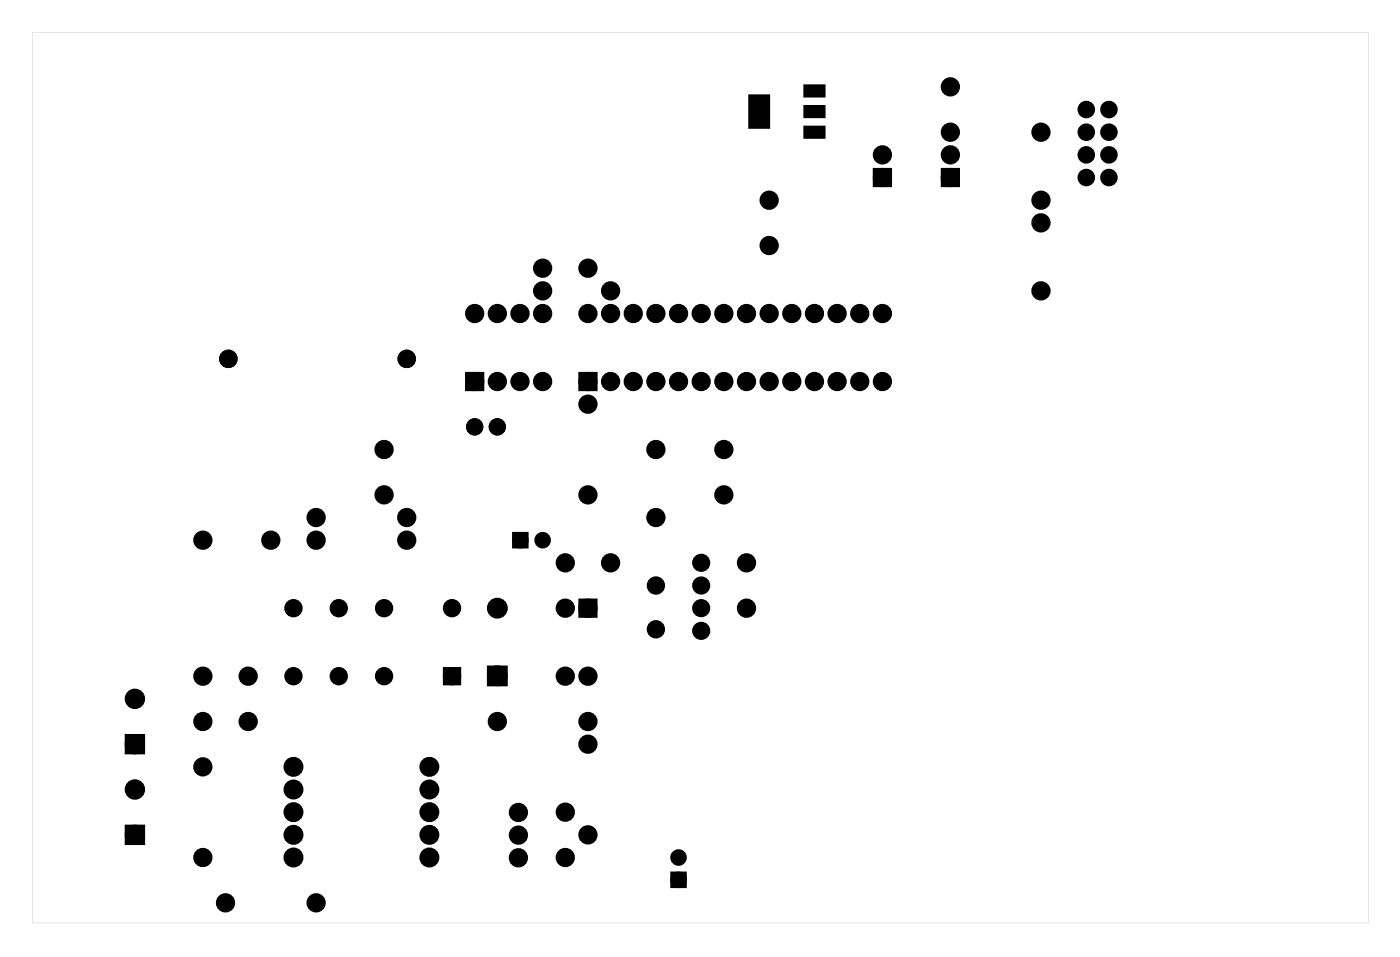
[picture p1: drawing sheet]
<svg xmlns="http://www.w3.org/2000/svg" width="157mm" height="107mm" viewBox="0 0 157 107" stroke-linecap="round" stroke-linejoin="round" font-family="sans-serif">
<g fill="#000">
<path d="M84 10.7h2.2v3.6h-2.2zM90.2 14.2h2.2v1.2h-2.2zM90.2 11.9h2.2v1.2h-2.2zM90.2 9.6h2.2v1.2h-2.2zM98.2 19.2h1.4v1.4h-1.4zM105.9 19.2h1.4v1.4h-1.4zM52.5 42.1h1.4v1.4h-1.4zM57.7 59.9h1.2v1.2h-1.2zM65.2 42.1h1.4v1.4h-1.4zM50 75.1h1.3v1.3h-1.3zM55 75h1.6v1.5h-1.6zM65.2 67.5h1.4v1.4h-1.4z"/>
<path d="M14.4 92.8h1.5v1.5h-1.5zM14.4 82.6h1.5v1.6h-1.5zM75.5 98h1.2v1.2h-1.2z"/>
<path d="M3.6 3.6h149.8v99.8h-149.8zM3.6 3.6v99.8h149.8v-99.8z"/>
</g>
<g fill="#000">
<circle cx="98.9" cy="17.4" r=".7"/>
<circle cx="98.9" cy="19.9" r=".7"/>
<circle cx="106.6" cy="14.8" r=".7"/>
<circle cx="106.6" cy="9.7" r=".7"/>
<circle cx="106.6" cy="17.4" r=".7"/>
<circle cx="106.6" cy="19.9" r=".7"/>
<circle cx="116.7" cy="14.8" r=".7"/>
<circle cx="121.8" cy="17.4" r=".64"/>
<circle cx="121.8" cy="19.9" r=".64"/>
<circle cx="121.8" cy="12.3" r=".64"/>
<circle cx="121.8" cy="14.8" r=".64"/>
<circle cx="124.3" cy="19.9" r=".64"/>
<circle cx="124.3" cy="17.4" r=".64"/>
<circle cx="124.3" cy="12.3" r=".64"/>
<circle cx="124.3" cy="14.8" r=".64"/>
<circle cx="53.2" cy="35.1" r=".7"/>
<circle cx="55.8" cy="35.1" r=".7"/>
<circle cx="58.3" cy="35.1" r=".7"/>
<circle cx="60.8" cy="32.6" r=".7"/>
<circle cx="60.8" cy="30.1" r=".7"/>
<circle cx="60.8" cy="35.1" r=".7"/>
<circle cx="65.9" cy="30.1" r=".7"/>
<circle cx="65.9" cy="35.1" r=".7"/>
<circle cx="68.5" cy="32.6" r=".7"/>
<circle cx="68.5" cy="35.1" r=".7"/>
<circle cx="71" cy="35.1" r=".7"/>
<circle cx="73.5" cy="35.1" r=".7"/>
<circle cx="76.1" cy="35.1" r=".7"/>
<circle cx="78.6" cy="35.1" r=".7"/>
<circle cx="81.2" cy="35.1" r=".7"/>
<circle cx="83.7" cy="35.1" r=".7"/>
<circle cx="86.2" cy="22.4" r=".7"/>
<circle cx="86.2" cy="27.5" r=".7"/>
<circle cx="86.2" cy="35.1" r=".7"/>
<circle cx="88.8" cy="35.1" r=".7"/>
<circle cx="91.3" cy="35.1" r=".7"/>
<circle cx="93.9" cy="35.1" r=".7"/>
<circle cx="96.4" cy="35.1" r=".7"/>
<circle cx="98.9" cy="35.1" r=".7"/>
<circle cx="116.7" cy="32.6" r=".7"/>
<circle cx="116.7" cy="25" r=".7"/>
<circle cx="116.7" cy="22.4" r=".7"/>
<circle cx="25.6" cy="40.2" r=".78"/>
<circle cx="35.4" cy="58" r=".7"/>
<circle cx="43.1" cy="50.4" r=".7"/>
<circle cx="43.1" cy="55.5" r=".7"/>
<circle cx="45.6" cy="58" r=".7"/>
<circle cx="45.6" cy="40.2" r=".78"/>
<circle cx="53.2" cy="47.8" r=".62"/>
<circle cx="53.2" cy="42.8" r=".7"/>
<circle cx="55.8" cy="47.8" r=".62"/>
<circle cx="55.8" cy="42.8" r=".7"/>
<circle cx="58.3" cy="42.8" r=".7"/>
<circle cx="60.8" cy="42.8" r=".7"/>
<circle cx="65.9" cy="55.5" r=".7"/>
<circle cx="65.9" cy="45.3" r=".7"/>
<circle cx="65.9" cy="42.8" r=".7"/>
<circle cx="68.5" cy="42.8" r=".7"/>
<circle cx="71" cy="42.8" r=".7"/>
<circle cx="73.5" cy="58" r=".7"/>
<circle cx="73.5" cy="50.4" r=".7"/>
<circle cx="73.5" cy="42.8" r=".7"/>
<circle cx="76.1" cy="42.8" r=".7"/>
<circle cx="78.6" cy="42.8" r=".7"/>
<circle cx="81.2" cy="55.5" r=".7"/>
<circle cx="81.2" cy="50.4" r=".7"/>
<circle cx="81.2" cy="42.8" r=".7"/>
<circle cx="83.7" cy="42.8" r=".7"/>
<circle cx="86.2" cy="42.8" r=".7"/>
<circle cx="88.8" cy="42.8" r=".7"/>
<circle cx="91.3" cy="42.8" r=".7"/>
<circle cx="93.9" cy="42.8" r=".7"/>
<circle cx="96.4" cy="42.8" r=".7"/>
<circle cx="98.9" cy="42.8" r=".7"/>
<circle cx="15.1" cy="78.3" r=".76"/>
<circle cx="22.7" cy="75.8" r=".7"/>
<circle cx="22.7" cy="60.5" r=".7"/>
<circle cx="27.8" cy="75.8" r=".7"/>
<circle cx="30.4" cy="60.5" r=".7"/>
<circle cx="32.9" cy="75.8" r=".65"/>
<circle cx="32.9" cy="68.2" r=".65"/>
<circle cx="35.4" cy="60.5" r=".7"/>
<circle cx="38" cy="68.2" r=".65"/>
<circle cx="38" cy="75.8" r=".65"/>
<circle cx="43.1" cy="75.8" r=".65"/>
<circle cx="43.1" cy="68.2" r=".65"/>
<circle cx="45.6" cy="60.5" r=".7"/>
<circle cx="50.7" cy="75.8" r=".65"/>
<circle cx="50.7" cy="68.2" r=".65"/>
<circle cx="55.8" cy="75.7" r=".79"/>
<circle cx="55.8" cy="68.2" r=".79"/>
<circle cx="58.3" cy="60.5" r=".6"/>
<circle cx="60.8" cy="60.5" r=".6"/>
<circle cx="63.4" cy="75.8" r=".7"/>
<circle cx="63.4" cy="68.2" r=".7"/>
<circle cx="63.4" cy="63.1" r=".7"/>
<circle cx="65.9" cy="75.8" r=".7"/>
<circle cx="65.9" cy="68.2" r=".7"/>
<circle cx="68.5" cy="63.1" r=".7"/>
<circle cx="73.5" cy="65.6" r=".65"/>
<circle cx="73.5" cy="70.5" r=".65"/>
<circle cx="78.6" cy="68.2" r=".64"/>
<circle cx="78.6" cy="65.6" r=".64"/>
<circle cx="78.6" cy="70.7" r=".64"/>
<circle cx="78.6" cy="63.1" r=".64"/>
<circle cx="83.7" cy="63.1" r=".7"/>
<circle cx="83.7" cy="68.2" r=".7"/>
<circle cx="15.1" cy="83.4" r=".76"/>
<circle cx="15.1" cy="88.5" r=".76"/>
<circle cx="15.1" cy="93.6" r=".76"/>
<circle cx="22.7" cy="96.1" r=".7"/>
<circle cx="22.7" cy="85.9" r=".7"/>
<circle cx="22.7" cy="80.9" r=".7"/>
<circle cx="27.8" cy="80.9" r=".7"/>
<circle cx="32.9" cy="91" r=".74"/>
<circle cx="32.9" cy="85.9" r=".74"/>
<circle cx="32.9" cy="88.5" r=".74"/>
<circle cx="32.9" cy="93.6" r=".74"/>
<circle cx="32.9" cy="96.1" r=".74"/>
<circle cx="48.1" cy="91" r=".74"/>
<circle cx="48.1" cy="85.9" r=".74"/>
<circle cx="48.1" cy="88.5" r=".74"/>
<circle cx="48.1" cy="93.6" r=".74"/>
<circle cx="48.1" cy="96.1" r=".74"/>
<circle cx="55.8" cy="80.9" r=".7"/>
<circle cx="58.1" cy="91" r=".7"/>
<circle cx="58.1" cy="96.1" r=".7"/>
<circle cx="58.1" cy="93.6" r=".7"/>
<circle cx="63.4" cy="96.1" r=".7"/>
<circle cx="63.4" cy="91" r=".7"/>
<circle cx="65.9" cy="83.4" r=".7"/>
<circle cx="65.9" cy="93.6" r=".7"/>
<circle cx="65.9" cy="80.9" r=".7"/>
<circle cx="76.1" cy="96.1" r=".6"/>
<circle cx="76.1" cy="98.6" r=".6"/>
<circle cx="25.3" cy="101.2" r=".7"/>
<circle cx="35.4" cy="101.2" r=".7"/>
</g>
<g fill="none" stroke="#000" stroke-width=".76" stroke-linecap="butt">
<path d="M98.2 19.2h1.4v1.4h-1.4zM105.9 19.2h1.4v1.4h-1.4zM52.5 42.1h1.4v1.4h-1.4zM65.2 42.1h1.4v1.4h-1.4zM55 75h1.6v1.5h-1.6zM65.2 67.5h1.4v1.4h-1.4zM14.4 92.8h1.5v1.5h-1.5zM14.4 82.6h1.5v1.6h-1.5z"/>
<circle cx="98.9" cy="17.4" r=".7"/>
<circle cx="98.9" cy="19.9" r=".7"/>
<circle cx="106.6" cy="14.8" r=".7"/>
<circle cx="106.6" cy="9.7" r=".7"/>
<circle cx="106.6" cy="17.4" r=".7"/>
<circle cx="106.6" cy="19.9" r=".7"/>
<circle cx="116.7" cy="14.8" r=".7"/>
<circle cx="53.2" cy="35.1" r=".7"/>
<circle cx="55.8" cy="35.1" r=".7"/>
<circle cx="58.3" cy="35.1" r=".7"/>
<circle cx="60.8" cy="30.1" r=".7"/>
<circle cx="60.8" cy="32.6" r=".7"/>
<circle cx="60.8" cy="35.1" r=".7"/>
<circle cx="65.9" cy="30.1" r=".7"/>
<circle cx="65.9" cy="35.1" r=".7"/>
<circle cx="68.5" cy="32.6" r=".7"/>
<circle cx="68.5" cy="35.1" r=".7"/>
<circle cx="71" cy="35.1" r=".7"/>
<circle cx="73.5" cy="35.1" r=".7"/>
<circle cx="76.1" cy="35.1" r=".7"/>
<circle cx="78.6" cy="35.1" r=".7"/>
<circle cx="81.2" cy="35.1" r=".7"/>
<circle cx="83.7" cy="35.1" r=".7"/>
<circle cx="86.2" cy="27.5" r=".7"/>
<circle cx="86.2" cy="22.4" r=".7"/>
<circle cx="86.2" cy="35.1" r=".7"/>
<circle cx="88.8" cy="35.1" r=".7"/>
<circle cx="91.3" cy="35.1" r=".7"/>
<circle cx="93.9" cy="35.1" r=".7"/>
<circle cx="96.4" cy="35.1" r=".7"/>
<circle cx="98.9" cy="35.1" r=".7"/>
<circle cx="116.7" cy="32.6" r=".7"/>
<circle cx="116.7" cy="22.4" r=".7"/>
<circle cx="116.7" cy="25" r=".7"/>
<circle cx="35.4" cy="58" r=".7"/>
<circle cx="43.1" cy="55.5" r=".7"/>
<circle cx="43.1" cy="50.4" r=".7"/>
<circle cx="45.6" cy="58" r=".7"/>
<circle cx="53.2" cy="42.8" r=".7"/>
<circle cx="55.8" cy="42.8" r=".7"/>
<circle cx="58.3" cy="42.8" r=".7"/>
<circle cx="60.8" cy="42.8" r=".7"/>
<circle cx="65.9" cy="45.3" r=".7"/>
<circle cx="65.9" cy="55.5" r=".7"/>
<circle cx="65.9" cy="42.8" r=".7"/>
<circle cx="68.5" cy="42.8" r=".7"/>
<circle cx="71" cy="42.8" r=".7"/>
<circle cx="73.5" cy="58" r=".7"/>
<circle cx="73.5" cy="50.4" r=".7"/>
<circle cx="73.5" cy="42.8" r=".7"/>
<circle cx="76.1" cy="42.8" r=".7"/>
<circle cx="78.6" cy="42.8" r=".7"/>
<circle cx="81.2" cy="55.5" r=".7"/>
<circle cx="81.2" cy="50.4" r=".7"/>
<circle cx="81.2" cy="42.8" r=".7"/>
<circle cx="83.7" cy="42.8" r=".7"/>
<circle cx="86.2" cy="42.8" r=".7"/>
<circle cx="88.8" cy="42.8" r=".7"/>
<circle cx="91.3" cy="42.8" r=".7"/>
<circle cx="93.9" cy="42.8" r=".7"/>
<circle cx="96.4" cy="42.8" r=".7"/>
<circle cx="98.9" cy="42.8" r=".7"/>
<circle cx="15.1" cy="78.3" r=".76"/>
<circle cx="22.7" cy="75.8" r=".7"/>
<circle cx="22.7" cy="60.5" r=".7"/>
<circle cx="27.8" cy="75.8" r=".7"/>
<circle cx="30.4" cy="60.5" r=".7"/>
<circle cx="35.4" cy="60.5" r=".7"/>
<circle cx="45.6" cy="60.5" r=".7"/>
<circle cx="55.8" cy="68.2" r=".79"/>
<circle cx="55.8" cy="75.7" r=".79"/>
<circle cx="63.4" cy="68.2" r=".7"/>
<circle cx="63.4" cy="75.8" r=".7"/>
<circle cx="63.4" cy="63.1" r=".7"/>
<circle cx="65.9" cy="68.2" r=".7"/>
<circle cx="65.9" cy="75.8" r=".7"/>
<circle cx="68.5" cy="63.1" r=".7"/>
<circle cx="78.6" cy="63.1" r=".64"/>
<circle cx="78.6" cy="65.6" r=".64"/>
<circle cx="78.6" cy="68.2" r=".64"/>
<circle cx="78.6" cy="70.7" r=".64"/>
<circle cx="83.7" cy="68.2" r=".7"/>
<circle cx="83.7" cy="63.1" r=".7"/>
<circle cx="15.1" cy="83.4" r=".76"/>
<circle cx="15.1" cy="93.6" r=".76"/>
<circle cx="15.1" cy="88.5" r=".76"/>
<circle cx="22.7" cy="96.1" r=".7"/>
<circle cx="22.7" cy="80.9" r=".7"/>
<circle cx="22.7" cy="85.9" r=".7"/>
<circle cx="27.8" cy="80.9" r=".7"/>
<circle cx="32.9" cy="88.5" r=".74"/>
<circle cx="32.9" cy="85.9" r=".74"/>
<circle cx="32.9" cy="91" r=".74"/>
<circle cx="32.9" cy="93.6" r=".74"/>
<circle cx="32.9" cy="96.1" r=".74"/>
<circle cx="48.1" cy="88.5" r=".74"/>
<circle cx="48.1" cy="85.9" r=".74"/>
<circle cx="48.1" cy="93.6" r=".74"/>
<circle cx="48.1" cy="91" r=".74"/>
<circle cx="48.1" cy="96.1" r=".74"/>
<circle cx="55.8" cy="80.9" r=".7"/>
<circle cx="58.1" cy="93.6" r=".7"/>
<circle cx="58.1" cy="91" r=".7"/>
<circle cx="58.1" cy="96.1" r=".7"/>
<circle cx="63.4" cy="96.1" r=".7"/>
<circle cx="63.4" cy="91" r=".7"/>
<circle cx="65.9" cy="83.4" r=".7"/>
<circle cx="65.9" cy="93.6" r=".7"/>
<circle cx="65.9" cy="80.9" r=".7"/>
<circle cx="25.3" cy="101.2" r=".7"/>
<circle cx="35.4" cy="101.2" r=".7"/>
</g>
<g fill="none" stroke="#000" stroke-width=".75" stroke-linecap="butt">
<path d="M50 75.1h1.3v1.3h-1.3z"/>
<circle cx="32.9" cy="68.2" r=".65"/>
<circle cx="32.9" cy="75.8" r=".65"/>
<circle cx="38" cy="68.2" r=".65"/>
<circle cx="38" cy="75.8" r=".65"/>
<circle cx="43.1" cy="68.2" r=".65"/>
<circle cx="43.1" cy="75.8" r=".65"/>
<circle cx="50.7" cy="68.2" r=".65"/>
<circle cx="50.7" cy="75.8" r=".65"/>
<circle cx="73.5" cy="65.6" r=".65"/>
<circle cx="73.5" cy="70.5" r=".65"/>
</g>
<g fill="none" stroke="#000" stroke-width=".51">
<circle cx="25.6" cy="40.2" r=".78"/>
<circle cx="45.6" cy="40.2" r=".78"/>
</g>
<g fill="none" stroke="#000" stroke-width=".69" stroke-linecap="butt">
<circle cx="53.2" cy="47.8" r=".62"/>
<circle cx="55.8" cy="47.8" r=".62"/>
</g>
<g fill="none" stroke="#000" stroke-width=".68" stroke-linecap="butt">
<circle cx="121.8" cy="17.4" r=".64"/>
<circle cx="121.8" cy="19.9" r=".64"/>
<circle cx="121.8" cy="14.8" r=".64"/>
<circle cx="121.8" cy="12.3" r=".64"/>
<circle cx="124.3" cy="17.4" r=".64"/>
<circle cx="124.3" cy="19.9" r=".64"/>
<circle cx="124.3" cy="14.8" r=".64"/>
<circle cx="124.3" cy="12.3" r=".64"/>
</g>
<path d="M84 10.7h2.2v3.6h-2.2zM90.2 14.2h2.2v1.2h-2.2zM90.2 11.9h2.2v1.2h-2.2zM90.2 9.6h2.2v1.2h-2.2z" fill="none" stroke="#000" stroke-width=".25"/>
<g fill="none" stroke="#000" stroke-width=".65" stroke-linecap="butt">
<path d="M57.7 59.9h1.2v1.2h-1.2zM75.5 98h1.2v1.2h-1.2z"/>
<circle cx="58.3" cy="60.5" r=".6"/>
<circle cx="60.8" cy="60.5" r=".6"/>
<circle cx="76.1" cy="98.6" r=".6"/>
<circle cx="76.1" cy="96.1" r=".6"/>
</g>
</svg>
